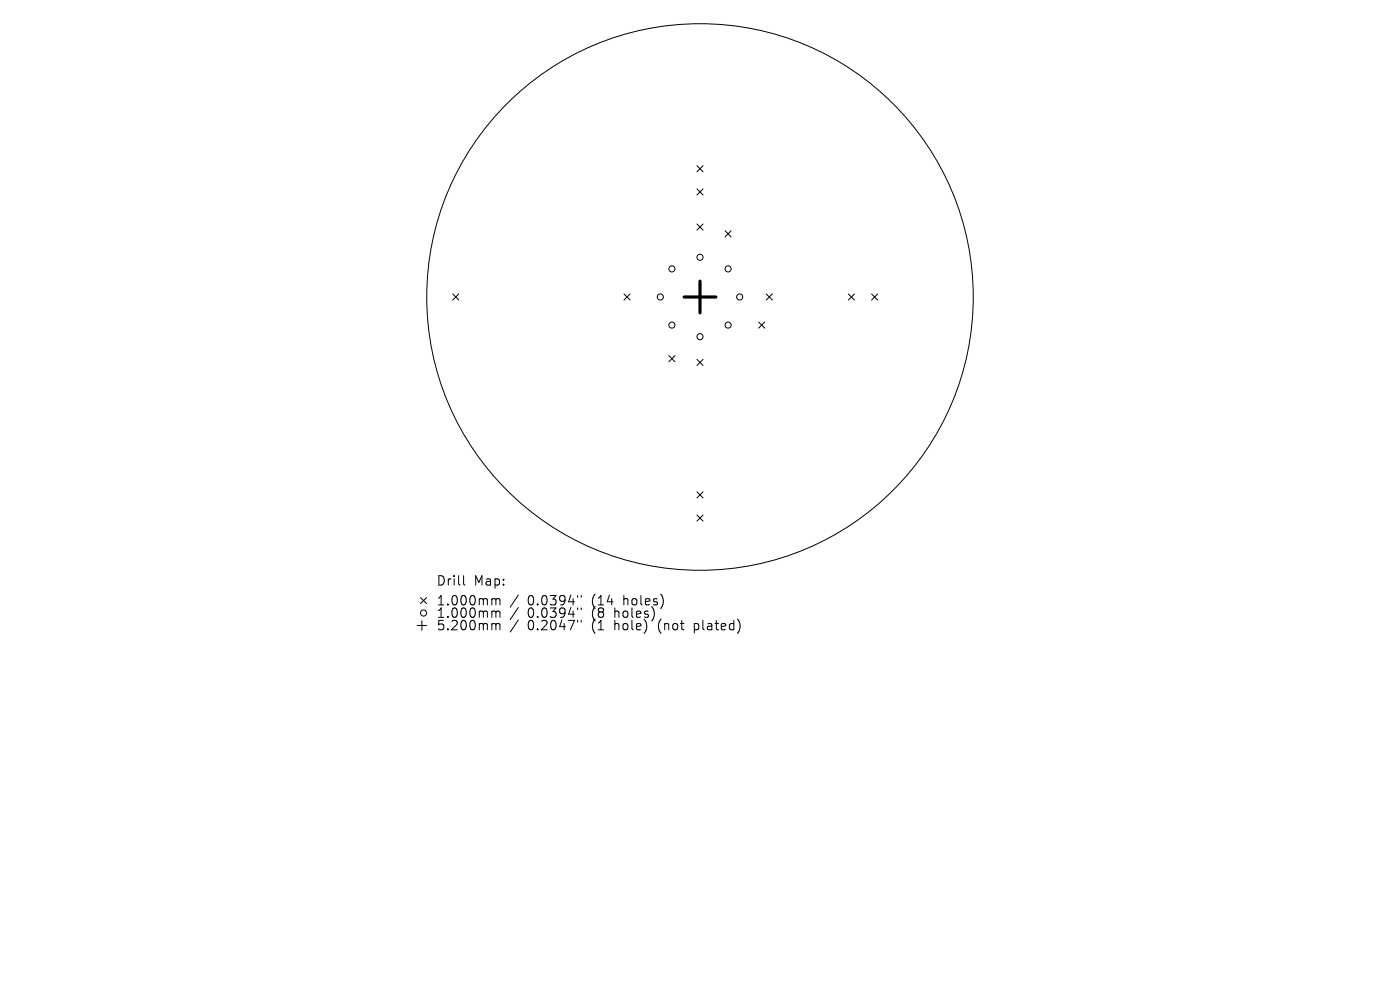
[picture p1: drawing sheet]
<svg xmlns="http://www.w3.org/2000/svg" width="297mm" height="210mm" viewBox="0 0 297 210" stroke-linecap="round" stroke-linejoin="round" font-family="sans-serif">
<defs><g id="words">
<g font-size="2.8">
<text x="92.5" y="124.5">Drill</text>
<text x="100.5" y="124.5">Map:</text>
<text x="92.5" y="128.7">1.000mm</text>
<text x="92.5" y="131.3">1.000mm</text>
<text x="111.9" y="128.7">0.0394&quot;</text>
<text x="111.9" y="131.3">0.0394&quot;</text>
<text x="125.7" y="128.7">(14</text>
<text x="125.7" y="131.3">(8</text>
<text x="130.6" y="131.3">holes)</text>
<text x="132.5" y="128.7">holes)</text>
<text x="92.5" y="134">5.200mm</text>
<text x="111.9" y="134">0.2047&quot;</text>
<text x="125.7" y="134">(1</text>
<text x="130.6" y="134">hole)</text>
<text x="140.1" y="134">(not</text>
<text x="147.9" y="134">plated)</text>
</g>
</g></defs>
<g fill="none" stroke="#000" stroke-width=".21">
<path d="M147.9 35.2l1.2 1.2M149.1 35.2l-1.2 1.2M147.9 40.1l1.2 1.3M147.9 47.5l1.2 1.3M149.1 40.1l-1.2 1.3M149.1 47.5l-1.2 1.3M153.8 48.9l1.3 1.3M155.1 48.9l-1.3 1.3M96 62.4l1.3 1.2M97.3 62.4l-1.3 1.2M132.4 62.4l1.3 1.2M133.7 62.4l-1.3 1.2"/>
<path d="M141.9 75.4l1.3 1.3M143.2 75.4l-1.3 1.3M147.9 76.2l1.2 1.3M149.1 76.2l-1.2 1.3M160.9 68.3l1.3 1.3M162.2 68.3l-1.3 1.3M162.6 62.4l1.3 1.2M163.9 62.4l-1.3 1.2M180 62.4l1.3 1.2M181.3 62.4l-1.3 1.2M184.9 62.4l1.3 1.2M186.2 62.4l-1.3 1.2"/>
<path d="M147.9 104.3l1.2 1.3M147.9 109.2l1.2 1.3M149.1 104.3l-1.2 1.3M149.1 109.2l-1.2 1.3M88.5 132.7h2M89.2 126.8l1.3 1.3M89.5 131.7v2M90.5 126.8l-1.3 1.3M98.3 122.1v1.7l.3 .3M104.6 127h.3l.3 .3M104.6 129.6h.3l.3 .3M104.6 132.3h.3l.3 .3"/>
<path d="M105.2 127.3l.3-.3 .5 .1 .1 1.2M105.2 127.3v1M105.2 129.9v1.1M105.2 132.6v1M105.2 129.9l.3-.3 .5 .1 .1 1.3M105.2 132.6l.3-.3 .5 .1 .1 1.2M110 126.2l-1.8 2.6M110 128.9l-1.8 2.5M110 131.5l-1.8 2.6M122.5 126.3v.4M122.5 129v.3M122.5 131.6v.4"/>
<path d="M123.3 126.3v.4M123.3 129v.3M123.3 131.6v.4"/>
<circle cx="142.5" cy="57" r=".65"/>
<circle cx="148.5" cy="54.6" r=".65"/>
<circle cx="154.5" cy="57" r=".65"/>
<circle cx="140.1" cy="63" r=".65"/>
<circle cx="142.5" cy="69" r=".65"/>
<circle cx="148.5" cy="63" r="58"/>
<circle cx="148.5" cy="71.4" r=".65"/>
<circle cx="154.5" cy="69" r=".65"/>
<circle cx="156.9" cy="63" r=".65"/>
<circle cx="89.9" cy="130" r=".65"/>
</g>
<path d="M148.5 59.6v6.8M145.1 63h6.8" fill="none" stroke="#000" stroke-width=".67"/>
<use href="#words"/>
</svg>
